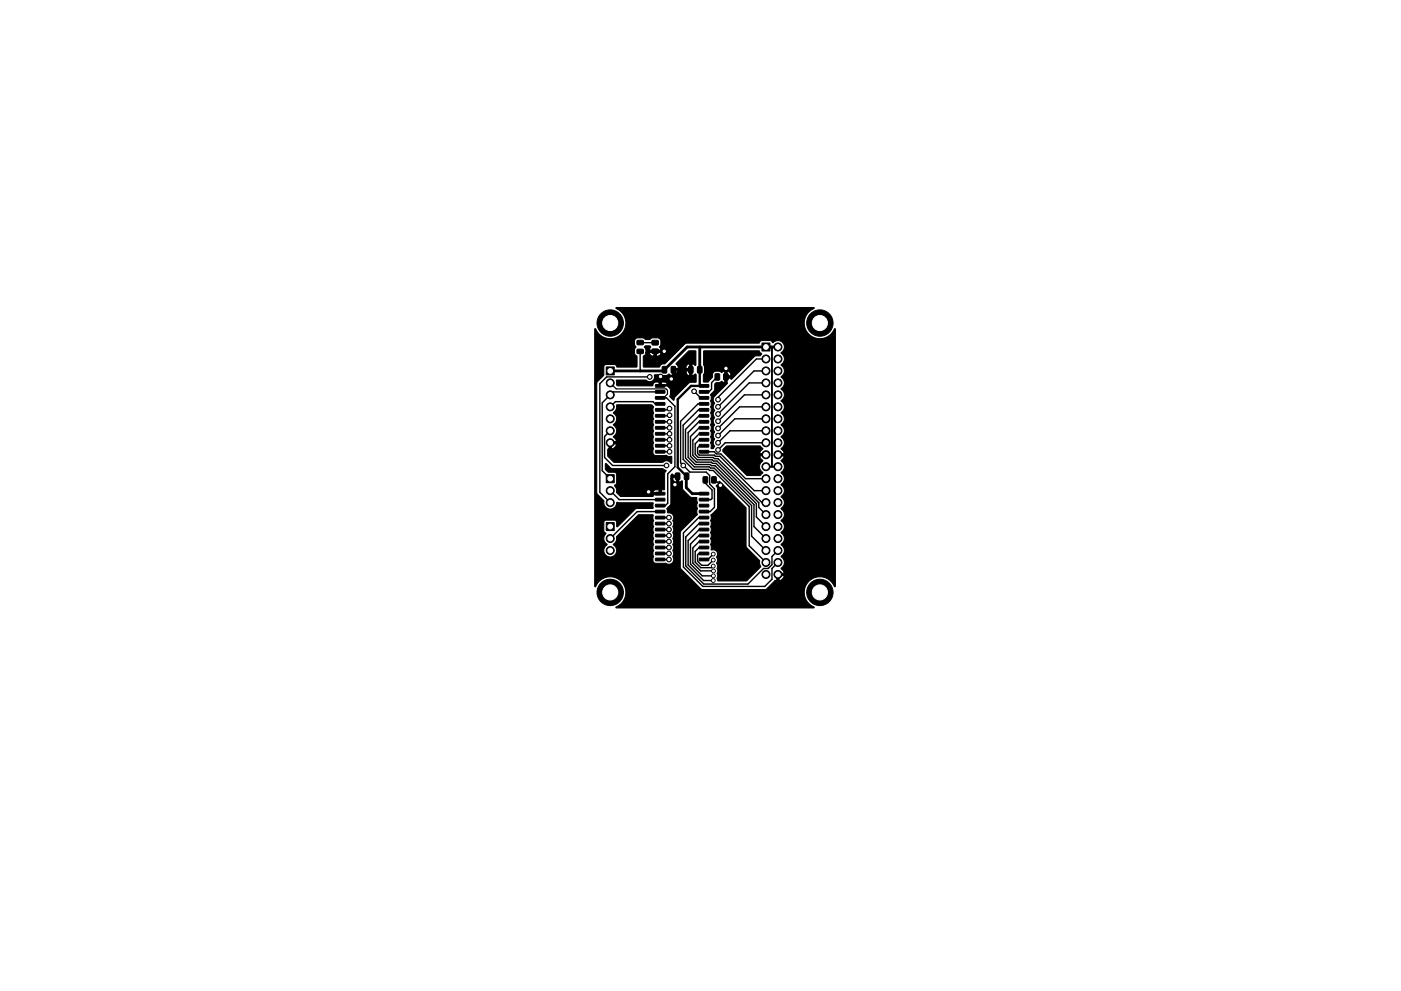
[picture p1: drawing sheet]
<svg xmlns="http://www.w3.org/2000/svg" width="297mm" height="210mm" viewBox="0 0 297 210" stroke-linecap="round" stroke-linejoin="round" font-family="sans-serif">
<g fill="#000" stroke="#000" stroke-width=".21">
<path d="M128.5 77.8h1.7v1.7h-1.7zM135.1 72.3l1.2-.1 .1 .2v.6l-.2 .2h-1l-.2-.3zM135.1 74.1h1.2l.1 .2v.6l-.2 .1h-1l-.2-.2zM138.3 72.3l1.1-.1 .2 .2v.7l-.2 .1h-1l-.2-.2zM138.3 74.1l1.1-.1 .2 .3v.6l-.2 .1h-1l-.2-.2zM140.4 77.8l.7-.1 .3 .2v1l-.2 .3h-.6l-.2-.2zM142.3 77.8l.7-.1 .3 .2v1l-.2 .3h-.6l-.2-.2zM146 77.8l.7-.1 .2 .2 .1 1-.2 .3h-.6l-.2-.2zM130.7 80.7l6.3-.1a1.06 1.06 0 0 0 1.3 .2 1.06 1.06 0 0 0 .5-1.3h1.3l1.1 .2 .7-.4 .5 .4h.6a.75 .75 0 0 0 .8-.7h1.7a.74 .74 0 0 0 .7 .7v-1h-.7v.3h-1.7v-.3h-.8v1h-.5l.1-1.5h3.6v-1a.75 .75 0 0 0-.7 .7v.3h-1.7l-.1-.5-.4-.5 2.7-2.7 1.5-.1 .1 3-.2 .1-.7-.3v2.5l.7-.4 .2 .1v1.7h-1.2l-.4 .2-2.8 2.8-.3 .8-.9-.8 .2-.5v-.9l-.2-.3-.6-.5-1.7-.1v-.2h1.8l-.1-.3-.4-.2h-.8v.5h-.5v-.5h-.7a.81 .81 0 0 0-.6 .8h-7.4l-.3-.3zM147.9 77.8l.7-.1 .2 .2 .1 1-.2 .3h-.6l-.2-.2zM151.6 79.3h.8l.2 .1v1l-.2 .3h-.6l-.2-.2zM153.5 79.3h.7l.2 .1v1l-.1 .3h-.6l-.3-.2z"/>
<path d="M149.2 74.5l11.7-.1 .6 .7-.3 .4-1.2 .1-4.9 4.8h-.1l-.1-.2h-.7v1.2l-2.5 2.6a1.15 1.15 0 0 0-.2 1.6 1.27 1.27 0 0 0 0 1.6 1.27 1.27 0 0 0 0 1.5 1 1 0 0 0-.1 1.2l.1 .2a1.34 1.34 0 0 0 0 1.6 1.27 1.27 0 0 0 0 1.6 1.3 1.3 0 0 0 0 1.5l-.2 .4-.6-.1 .1-.8-.2-.3 .2-.9-.2-.4 .2-.9-.2-.4 .2-.9-.2-.4 .2-.8-.2-.4 .2-.9-.2-.4 .2-.9-.2-.4 .2-.8-.2-.4 .2-.9-.1-.5 .8-.9v-1.3l.3-.3h.7l.5-.3 .7 .3v-1.5h1.2v-.2a.74 .74 0 0 0-.7-.7v.9h-.5v-.9l-.7 .2-.5-.2h-1l-.4 .4-.1 .9-.8 .9h-1l-.1-1.5 .3-.5v-1.2l-.2-.4zM161.5 72.8h1.7v1.7h-1.7zM126.1 69.8l.1-.1a3.4 3.4 0 0 0 5.5 1.2 3.4 3.4 0 0 0-1.1-5.5l.1-.2h41.8l.1 .3a3.3 3.3 0 0 0-1 5.5 3.3 3.3 0 0 0 5.4-1.3l.1 .1v54.6l-.1 .1a3.5 3.5 0 0 0-3-2.1 3.4 3.4 0 0 0-3.4 2.6 3.4 3.4 0 0 0 2 3.9l-.1 .1h-41.8l-.1-.2a3.4 3.4 0 0 0 1.1-5.5 3.4 3.4 0 0 0-5.5 1.2l-.1-.1v-43h.4v23.1l1.6 1.8a1.4 1.4 0 0 0 1.2 1.7 1.4 1.4 0 0 0 1.5-1.4l7.6 .1 .1 .1v1l-.1 .1-3.6 .1-3.9 3.8-.2-.1v-.9l-.2-.4h-2.2l-.3 .4v1.8l.5 .6a1.45 1.45 0 0 0 .2 2.3l-.1 .1a1.38 1.38 0 0 0-.1 2.2 1.38 1.38 0 0 0 2.1-.2 1.38 1.38 0 0 0-.6-2.1 1.67 1.67 0 0 0 .7-1.7l4.6-4.6h3.1v.9l.2 .3-.2 .9 .2 .4-.2 .9 .2 .4-.2 .8 .2 .4-.2 .9 .2 .4-.2 .9 .2 .4-.2 .9 .2 .4-.2 .9 .3 .4 .3 .1h2.1a1.08 1.08 0 0 0 1.4-.1 1.08 1.08 0 0 0 .2-1.4l.1-.6-.1-.5a1.51 1.51 0 0 0 0-1.4 1.3 1.3 0 0 0 0-1.3l.1-.6-.1-.5a1.51 1.51 0 0 0 0-1.4l.1-.6-.1-.6a1.15 1.15 0 0 0 0-1.2 1.15 1.15 0 0 0-1.2-.5l-.1-.9 .8-1.1v-5.2h.5a.74 .74 0 0 0 .7 .7v-1h-.7v.3h-.5v-.7l.2-.3h.2l.1 .2 1.2 .1v1.4l.8-.3 .1 1.8 1.5 1.6 1.4 .2 .2 1-.2 .5 .2 .8-.2 .4 .1 .9-3.5 3.7-.1 7.4 .2 .5 4.1 4 .5 .3h13.2l.4-.2 1.7-1.8 .9 .1a1.3 1.3 0 0 0 1.1-1l-1.1-.1v1.1h-.5v-1l-.4-.1v-.4l2-.1-.7-1.1a1.44 1.44 0 0 0 0-2.4 1.49 1.49 0 0 0 0-2.6 1.49 1.49 0 0 0 0-2.5 1.49 1.49 0 0 0 0-2.6 1.49 1.49 0 0 0 0-2.5 1.49 1.49 0 0 0 0-2.5 1.49 1.49 0 0 0 0-2.6 1.49 1.49 0 0 0 0-2.5 1.49 1.49 0 0 0 0-2.6l.5-.5 .2-.5h-1.8l-.1-.3 .1-.2h1.8l-.7-1.1a1.44 1.44 0 0 0 0-2.4 1.49 1.49 0 0 0 0-2.6 1.49 1.49 0 0 0 0-2.5l.2-.2a1.44 1.44 0 0 0-.2-2.4 1.49 1.49 0 0 0 0-2.5 1.49 1.49 0 0 0 0-2.5 1.49 1.49 0 0 0 0-2.6 1.49 1.49 0 0 0 0-2.5 1.42 1.42 0 0 0 .4-2.1 1.42 1.42 0 0 0-2.2-.1l-.4-.4h-1.9l-.3 .1-.3 .4h-15.4l-.3 .2-4.2 4.2-.7 .1-.5 .6-3.4-.1v-2.2l.4-.3 .1-.5h.8l.2 .5 .4 .2 1.1 .1a.74 .74 0 0 0 .7-.8h-.9v.7h-.6v-.7h-1.7v-.6l-.3-.5 .2-.3h.9l.3 .2-.3 .7h2.4l-.3-.7 .3-.5v-.8l-.4-.5-1.4-.1-.6 .3h-.8l-.6-.3-1.3 .1-.5 .5v.8l.3 .5-.3 .6v.7l.2 .4 .4 .3v2.2l-4.2 .1-.6-.6-2 .1-.3 .3v2l-1.4 1.3-.1 .4h-.4zM128.4 98.4h.1l1.3 1h10.7l.7 .4-.3 .7v3.3l-.7 .1-.1 1.1h-1.6l-.1 .3h-6.8l-.9-.8h9v-.6l-.9 .1-.4 .5-7.7-.1a1.46 1.46 0 0 0-.4-1.4l.4-.5v-2l-.4-.3h-1.4l-.6-.6zM130.8 85.9h7.3l.5 .4-.2 .4 .2 .9-.2 .4 .2 .8-.2 .5 .2 .8-.2 .4 .2 .9-.2 .4 .2 .9-.2 .4 .2 .8-.2 .5 .2 .8-.2 .4 .1 .7 .5 .3h2.2l.5 .2h.6l.1 1.4-.2 .1a1.02 1.02 0 0 0-1.6-.3l-10.4 .1-1.4-1.3 .1-1.5h.7a1.3 1.3 0 0 0 1.1-1.1h-1.1v1.1h-.5v-1.6h1.6l-.2-.6-.5-.4a1.62 1.62 0 0 0 .6-1.9l-.6-.6a1.62 1.62 0 0 0 .6-2l-.5-.7a1.42 1.42 0 0 0 .6-1.5zM139 81.6h1.9l.1 .5-2 .1zM139 82.9h1.9l.1 .5h-2zM139 84.2l1.9-.1 .1 .5-2 .1zM139 85.4h1.9l.1 .5-2 .1zM139 86.7h1.9l.1 .5h-2zM139 88l1.9-.1 .1 .5-2 .1zM139 89.2h1.9l.1 .5-2 .1z"/>
<path d="M139 90.5h1.9l.1 .5-2 .1zM139 91.8l1.9-.1 .1 .5-2 .1zM139 93h1.9l.1 .5-2 .1zM139 94.3h1.9l.1 .5-2 .1zM139 95.6h1.9l.1 .5h-2zM148.3 95.6h1.9l.1 .5h-2zM148.3 94.3h1.9l.1 .5-2 .1zM148.3 93h1.9l.1 .5-2 .1zM148.3 91.8l1.9-.1 .1 .5-2 .1zM148.3 90.5h1.9l.1 .5-2 .1zM148.3 89.2h1.9l.1 .5-2 .1zM148.3 88l1.9-.1 .1 .5-2 .1z"/>
<path d="M148.3 86.7h1.9l.1 .5h-2zM148.3 85.4h1.9l.1 .5-2 .1zM148.3 84.2l1.9-.1 .1 .5-2 .1zM148.3 82.9h1.9l.1 .5h-2zM148.3 81.6h1.9l.1 .5-2 .1zM153.3 95.3l.8-.7h7l.7 .6-.5 .4-.2 .6h1.7l.2 .2-.2 .3h-1.7l.2 .6 .4 .4a1.52 1.52 0 0 0-.3 2.3l.4 .3-.6 .6h-2.9l-5-5.1zM128.5 100.7h1.7v1.7h-1.7zM128.5 110.9h1.7v1.7h-1.7zM139 104.5l1.9-.1 .1 .5-2 .1zM139 105.7h1.9l.1 .5-2 .1zM139 107h1.9l.1 .5-2 .1zM139 108.3h1.9l.1 .5h-2z"/>
<path d="M139 109.6l1.9-.1 .1 .5-2 .1zM139 110.8h1.9l.1 .5-2 .1zM139 112.1h1.9l.1 .5h-2zM139 113.4l1.9-.1 .1 .5-2 .1zM139 114.6h1.9l.1 .5-2 .1zM139 115.9h1.9l.1 .5-2 .1zM139 117.2l1.9-.1 .1 .5-2 .1zM139 118.4h1.9l.1 .5-2 .1zM143.2 100.4l.7-.1 .3 .2v1l-.2 .3h-.6l-.2-.2zM145.1 100.4l.7-.1 .2 .2 .1 1-.2 .3h-.6l-.2-.2zM148.3 118.4h1.9l.1 .5-2 .1zM148.3 117.2l1.9-.1 .1 .5-2 .1z"/>
<path d="M148.3 115.9h1.9l.1 .5-2 .1zM148.3 114.6h1.9l.1 .5-2 .1zM148.3 113.4l1.9-.1 .1 .5-2 .1zM148.3 112.1h1.9l.1 .5h-2zM148.3 110.8h1.9l.1 .5-2 .1zM148.3 109.6l1.9-.1 .1 .5-2 .1zM148.3 108.3h1.9l.1 .5h-2zM148.3 107h1.9l.1 .5-2 .1zM148.3 105.7h1.9l.1 .5-2 .1zM148.3 104.5l1.9-.1 .1 .5-2 .1zM149.1 101.2l.7-.1 .2 .2 .1 1-.2 .2h-.6l-.2-.1zM150.9 101.2l.7-.1 .3 .2v1l-.2 .2h-.6l-.2-.1z"/>
<path d="M152.4 102.2l.2-.1 5.6 5.6v8.2l2.8 3 .1 .6 .2 .7-3 3.1h-6l-.3-.6 .2-.5-.2-.5 .2-.6-.2-.5 .1-.5a1.05 1.05 0 0 1 0-1.3v-.2a.91 .91 0 0 1 0-1 .91 .91 0 0 0-1.2-.9l-.1-.1v-.7l-.2-.4 .2-.4-.2-.8 .2-.5-.2-.8 .2-.4-.2-.9 .2-.4-.2-.8 .2-.5-.1-.7 1.3-1.2 .1-.4v-4.1l-.3-.6a.92 .92 0 0 0 .6-.8zM162.2 121.7l.8-.1v.5h-.8z"/>
<circle cx="129.4" cy="68.5" r="2.8"/>
<circle cx="137.8" cy="80" r=".5"/>
<circle cx="140" cy="79.9" r=".5"/>
<circle cx="140.8" cy="74.5" r=".5"/>
<circle cx="153.9" cy="78.2" r=".5"/>
<circle cx="162.4" cy="78.7" r=".85"/>
<circle cx="162.4" cy="76.2" r=".85"/>
<circle cx="164.9" cy="76.2" r=".85"/>
<circle cx="164.9" cy="73.6" r=".85"/>
<circle cx="164.9" cy="78.7" r=".85"/>
<circle cx="173.8" cy="68.5" r="2.8"/>
<circle cx="129.4" cy="86.3" r=".85"/>
<circle cx="129.4" cy="83.8" r=".85"/>
<circle cx="129.4" cy="93.9" r=".85"/>
<circle cx="129.4" cy="81.2" r=".85"/>
<circle cx="129.4" cy="91.4" r=".85"/>
<circle cx="129.4" cy="88.9" r=".85"/>
<circle cx="141.3" cy="98.8" r=".5"/>
<circle cx="142" cy="94.6" r=".5"/>
<circle cx="142" cy="93.3" r=".5"/>
<circle cx="142" cy="95.8" r=".5"/>
<circle cx="142" cy="86.7" r=".5"/>
<circle cx="142" cy="89.5" r=".5"/>
<circle cx="142" cy="90.8" r=".5"/>
<circle cx="142" cy="88.1" r=".5"/>
<circle cx="142" cy="92" r=".5"/>
<circle cx="142.3" cy="80.4" r=".5"/>
<circle cx="144.9" cy="98.8" r=".5"/>
<circle cx="147.2" cy="83" r=".5"/>
<circle cx="152.2" cy="86.3" r=".5"/>
<circle cx="152.2" cy="93.9" r=".5"/>
<circle cx="152.2" cy="90.9" r=".5"/>
<circle cx="152.2" cy="92.4" r=".5"/>
<circle cx="152.2" cy="89.4" r=".5"/>
<circle cx="152.2" cy="95.5" r=".5"/>
<circle cx="152.2" cy="84.8" r=".5"/>
<circle cx="152.2" cy="87.8" r=".5"/>
<circle cx="162.4" cy="81.2" r=".85"/>
<circle cx="162.4" cy="99" r=".85"/>
<circle cx="162.4" cy="96.5" r=".85"/>
<circle cx="162.4" cy="91.4" r=".85"/>
<circle cx="162.4" cy="83.8" r=".85"/>
<circle cx="162.4" cy="86.3" r=".85"/>
<circle cx="162.4" cy="88.9" r=".85"/>
<circle cx="162.4" cy="93.9" r=".85"/>
<circle cx="164.9" cy="93.9" r=".85"/>
<circle cx="164.9" cy="99" r=".85"/>
<circle cx="164.9" cy="83.8" r=".85"/>
<circle cx="164.9" cy="81.2" r=".85"/>
<circle cx="164.9" cy="91.4" r=".85"/>
<circle cx="164.9" cy="96.5" r=".85"/>
<circle cx="164.9" cy="86.3" r=".85"/>
<circle cx="164.9" cy="88.9" r=".85"/>
<circle cx="129.4" cy="104.1" r=".85"/>
<circle cx="129.4" cy="106.6" r=".85"/>
<circle cx="129.4" cy="116.8" r=".85"/>
<circle cx="129.4" cy="114.3" r=".85"/>
<circle cx="137.5" cy="104.4" r=".5"/>
<circle cx="141.8" cy="117.4" r=".5"/>
<circle cx="141.8" cy="112.4" r=".5"/>
<circle cx="141.8" cy="111.1" r=".5"/>
<circle cx="141.8" cy="109.8" r=".5"/>
<circle cx="141.8" cy="116.2" r=".5"/>
<circle cx="141.8" cy="114.9" r=".5"/>
<circle cx="141.8" cy="113.6" r=".5"/>
<circle cx="141.8" cy="118.7" r=".5"/>
<circle cx="143.1" cy="102.8" r=".5"/>
<circle cx="151.2" cy="118.8" r=".4"/>
<circle cx="151.2" cy="117.6" r=".4"/>
<circle cx="152.7" cy="103" r=".5"/>
<circle cx="162.4" cy="104.1" r=".85"/>
<circle cx="162.4" cy="109.2" r=".85"/>
<circle cx="162.4" cy="111.7" r=".85"/>
<circle cx="162.4" cy="114.3" r=".85"/>
<circle cx="162.4" cy="119.3" r=".85"/>
<circle cx="162.4" cy="106.6" r=".85"/>
<circle cx="162.4" cy="116.8" r=".85"/>
<circle cx="162.4" cy="101.6" r=".85"/>
<circle cx="164.9" cy="114.3" r=".85"/>
<circle cx="164.9" cy="101.6" r=".85"/>
<circle cx="164.9" cy="104.1" r=".85"/>
<circle cx="164.9" cy="109.2" r=".85"/>
<circle cx="164.9" cy="111.7" r=".85"/>
<circle cx="164.9" cy="119.3" r=".85"/>
<circle cx="164.9" cy="106.6" r=".85"/>
<circle cx="164.9" cy="116.8" r=".85"/>
<circle cx="129.4" cy="125.7" r="2.8"/>
<circle cx="151.2" cy="123.2" r=".4"/>
<circle cx="151.2" cy="120.1" r=".4"/>
<circle cx="151.2" cy="122.2" r=".4"/>
<circle cx="151.3" cy="121.1" r=".4"/>
<circle cx="162.4" cy="121.9" r=".85"/>
<circle cx="164.9" cy="121.9" r=".85"/>
<circle cx="173.8" cy="125.7" r="2.8"/>
</g>
<g fill="none" stroke="#000" stroke-width=".3">
<path d="M135.7 74.6v4.1M135.7 72.7h3.2M137.8 80h-9.2l-1.4 1.4v23l2.2 2.2M138.9 74.5h1.9M140.8 74.5h.1M152.1 80l-1.2 1.2v1.4l-.6 .5h-1M162.4 76.2h-2l-8.2 8.1v.5M162.4 78.7h-2.5l-7.7 7.6M129.4 91.4l-1.2 1.2v4.5l1.7 1.7h11.4M140 89.5h2M140 90.8h2M140 92h2"/>
<path d="M140 93.3h2M140 94.6h2M140 95.8h2M140 84.4h1.3l1.8 1.8v12.8l-1.5 1.5v6.3l-.5 .5h-1.1M140 83.1h-10l-2.3 2.4v14.4l1.7 1.7M140 85.7h-1.1l-.5-.5h-7.9l-1.1 1.1M142 86.7l-.3 .3h-1.7M142 88.1l-.2 .1h-1.8M147.2 83l1.4 1.4h.7M149.3 87h-1.2l-3.3 3.2v7.3l2.2 2.1h3.2l.2 .2h.8l7.6 7.7v8.3l3.6 3.5M149.3 85.7h-1.3l-3.7 3.7v8.8l2 2h3.4l.8 .7v1.8l1 1v3.9l-.9 .9h-1.3M149.3 88.2h-1.1l-2.9 2.9v6.1l1.9 1.9h3.2l.2 .2h.8l8 8v6.5l3 3"/>
<path d="M149.3 89.5h-1.1l-2.3 2.3v5.2l1.5 1.6h3.2l.3 .2h.7l8.3 8.3v4.6l2.5 2.6M149.3 90.8h-1.1l-1.8 1.8v4.2l1.2 1.3h3.2l.3 .2h.7l8.6 8.6v2.8l2 2M149.3 92h-1l-1.4 1.4v3.2l.9 1h3.2l.3 .2h.7l8.9 8.9v1l1.5 1.5M149.3 93.3h-1.1l-.8 .9v2.2l.6 .7h3.2l.3 .2h.7l9.4 9.3h.8M149.3 94.6h-1l-.4 .4v1.2l.4 .4h3.1l.3 .2h.9l7.3 7.3h2.5M149.3 95.8h2.1l.5 .5h.9l5.3 5.3h4.3M162.4 81.2h-3.6l-6.6 6.6M162.4 83.8h-4.6l-5.6 5.6M162.4 86.3h-5.6l-4.6 4.6M162.4 88.9h-6.6l-3.6 3.5M162.4 91.4h-7.6l-2.6 2.5M162.4 93.9h-8.6l-1.6 1.6"/>
<path d="M129.4 104.1l1.9 1.9h8.7M140 108.5h-4.9l-5.7 5.8M140 109.8h1.8M140 111.1h1.8M140 112.4h1.8M140 113.6h1.8M140 114.9h1.8M140 116.2h1.8M140 117.4h1.8M140 118.7h1.8M149.3 111.1h-1.1l-2.8 2.8v6.2l3.8 3.8h9.4l3.3-3.3h1l.8-.8v-1.7l1.2-1.3M149.3 117.4h-1.1l-.3 .3v1.4l.9 .8h1.3l1.1-1.1"/>
<path d="M149.3 116.2h-1.1l-.8 .8v2.3l1.2 1.1h2.3l.3-.3M149.3 114.9h-1l-1.4 1.4v3.2l1.6 1.6h2.8M149.3 113.6h-1.1l-1.8 1.8v4.3l2.5 2.5h2.3M149.3 112.4h-1l-2.4 2.3v5.2l3.3 3.3h2M149.3 109.8h-1.2l-3.2 3.3v7.2l4.1 4.1h13.1l1.6-1.5v-2.3l1.2-1.3M149.5 101.8v.7l1.5 1.4v1.9l-.3 .2h-1.4M151.2 117.6l-1.1 1.1h-.8M151.4 101.8h.2l1.1 1.2M151.3 121.1h.1"/>
</g>
<path d="M163.4 73.6l.3 .3v25.1M162.4 99h2.5" fill="none" stroke="#000" stroke-width=".4"/>
<path d="M148.4 73.6v4.8M164.9 73.6h-19.2l-5.1 5.1h-11.2M145.6 101.1l-.1 2.4 1.3 1.2h2.5" fill="none" stroke="#000" stroke-width=".6"/>
<path d="M140 79.9v2M146.5 78.4h-2.2l-2 2M148.4 78.4v3.5M153.9 78.2v1.8M153.9 78.2h.1M149.3 81.9h-2.8l-2.8 2.8v14.5l1.9 1.9M137.5 104.4l.4 .3h2.1M143.7 101.1v1.2l-.6 .5" fill="none" stroke="#000" stroke-width=".5"/>
<path d="M129.4 81.2l1.2 1.3h10.6l.3 .3v.8l-.8 .8h-.7" fill="none" stroke="#000" stroke-width=".25"/>
<g fill="#fff" stroke="#fff" stroke-width=".21">
<circle cx="152.2" cy="84.8" r=".25"/>
<circle cx="142" cy="86.7" r=".25"/>
<circle cx="142" cy="88.1" r=".25"/>
<circle cx="152.2" cy="86.3" r=".25"/>
<circle cx="142" cy="89.5" r=".25"/>
<circle cx="152.2" cy="87.8" r=".25"/>
<circle cx="142" cy="90.8" r=".25"/>
<circle cx="152.2" cy="89.4" r=".25"/>
<circle cx="142" cy="92" r=".25"/>
<circle cx="152.2" cy="90.9" r=".25"/>
<circle cx="142" cy="93.3" r=".25"/>
<circle cx="152.2" cy="92.4" r=".25"/>
<circle cx="142" cy="94.6" r=".25"/>
<circle cx="152.2" cy="93.9" r=".25"/>
<circle cx="142" cy="95.8" r=".25"/>
<circle cx="152.2" cy="95.5" r=".25"/>
<circle cx="141.8" cy="109.8" r=".25"/>
<circle cx="141.8" cy="111.1" r=".25"/>
<circle cx="141.8" cy="112.4" r=".25"/>
<circle cx="141.8" cy="113.6" r=".25"/>
<circle cx="141.8" cy="114.9" r=".25"/>
<circle cx="141.8" cy="116.2" r=".25"/>
<circle cx="141.8" cy="117.4" r=".25"/>
<circle cx="141.8" cy="118.7" r=".25"/>
<circle cx="151.2" cy="117.6" r=".2"/>
<circle cx="151.2" cy="118.8" r=".2"/>
<circle cx="151.2" cy="120.1" r=".2"/>
<circle cx="151.3" cy="121.1" r=".2"/>
<circle cx="151.2" cy="122.2" r=".2"/>
<circle cx="151.2" cy="123.2" r=".2"/>
<circle cx="143.1" cy="102.8" r=".25"/>
<circle cx="137.5" cy="104.4" r=".25"/>
<circle cx="153.9" cy="78.2" r=".25"/>
<circle cx="140" cy="79.9" r=".25"/>
<circle cx="142.3" cy="80.4" r=".25"/>
<circle cx="140.8" cy="74.5" r=".25"/>
<circle cx="152.7" cy="103" r=".25"/>
<circle cx="141.3" cy="98.8" r=".25"/>
<circle cx="144.9" cy="98.8" r=".25"/>
<circle cx="147.2" cy="83" r=".25"/>
<circle cx="137.8" cy="80" r=".25"/>
<circle cx="129.4" cy="125.7" r="1.6"/>
<circle cx="162.4" cy="73.6" r=".5"/>
<circle cx="164.9" cy="73.6" r=".5"/>
<circle cx="162.4" cy="76.2" r=".5"/>
<circle cx="164.9" cy="76.2" r=".5"/>
<circle cx="162.4" cy="78.7" r=".5"/>
<circle cx="164.9" cy="78.7" r=".5"/>
<circle cx="162.4" cy="81.2" r=".5"/>
<circle cx="164.9" cy="81.2" r=".5"/>
<circle cx="162.4" cy="83.8" r=".5"/>
<circle cx="164.9" cy="83.8" r=".5"/>
<circle cx="162.4" cy="86.3" r=".5"/>
<circle cx="164.9" cy="86.3" r=".5"/>
<circle cx="162.4" cy="88.9" r=".5"/>
<circle cx="164.9" cy="88.9" r=".5"/>
<circle cx="162.4" cy="91.4" r=".5"/>
<circle cx="164.9" cy="91.4" r=".5"/>
<circle cx="162.4" cy="93.9" r=".5"/>
<circle cx="164.9" cy="93.9" r=".5"/>
<circle cx="162.4" cy="96.5" r=".5"/>
<circle cx="164.9" cy="96.5" r=".5"/>
<circle cx="162.4" cy="99" r=".5"/>
<circle cx="164.9" cy="99" r=".5"/>
<circle cx="162.4" cy="101.6" r=".5"/>
<circle cx="164.9" cy="101.6" r=".5"/>
<circle cx="162.4" cy="104.1" r=".5"/>
<circle cx="164.9" cy="104.1" r=".5"/>
<circle cx="162.4" cy="106.6" r=".5"/>
<circle cx="164.9" cy="106.6" r=".5"/>
<circle cx="162.4" cy="109.2" r=".5"/>
<circle cx="164.9" cy="109.2" r=".5"/>
<circle cx="162.4" cy="111.7" r=".5"/>
<circle cx="164.9" cy="111.7" r=".5"/>
<circle cx="162.4" cy="114.3" r=".5"/>
<circle cx="164.9" cy="114.3" r=".5"/>
<circle cx="162.4" cy="116.8" r=".5"/>
<circle cx="164.9" cy="116.8" r=".5"/>
<circle cx="162.4" cy="119.3" r=".5"/>
<circle cx="164.9" cy="119.3" r=".5"/>
<circle cx="162.4" cy="121.9" r=".5"/>
<circle cx="164.9" cy="121.9" r=".5"/>
<circle cx="173.8" cy="68.5" r="1.6"/>
<circle cx="129.4" cy="78.7" r=".5"/>
<circle cx="129.4" cy="81.2" r=".5"/>
<circle cx="129.4" cy="83.8" r=".5"/>
<circle cx="129.4" cy="86.3" r=".5"/>
<circle cx="129.4" cy="88.9" r=".5"/>
<circle cx="129.4" cy="91.4" r=".5"/>
<circle cx="129.4" cy="93.9" r=".5"/>
<circle cx="173.8" cy="125.7" r="1.6"/>
<circle cx="129.4" cy="101.6" r=".5"/>
<circle cx="129.4" cy="104.1" r=".5"/>
<circle cx="129.4" cy="106.6" r=".5"/>
<circle cx="129.4" cy="111.7" r=".5"/>
<circle cx="129.4" cy="114.3" r=".5"/>
<circle cx="129.4" cy="116.8" r=".5"/>
<circle cx="129.4" cy="68.5" r="1.6"/>
</g>
</svg>
